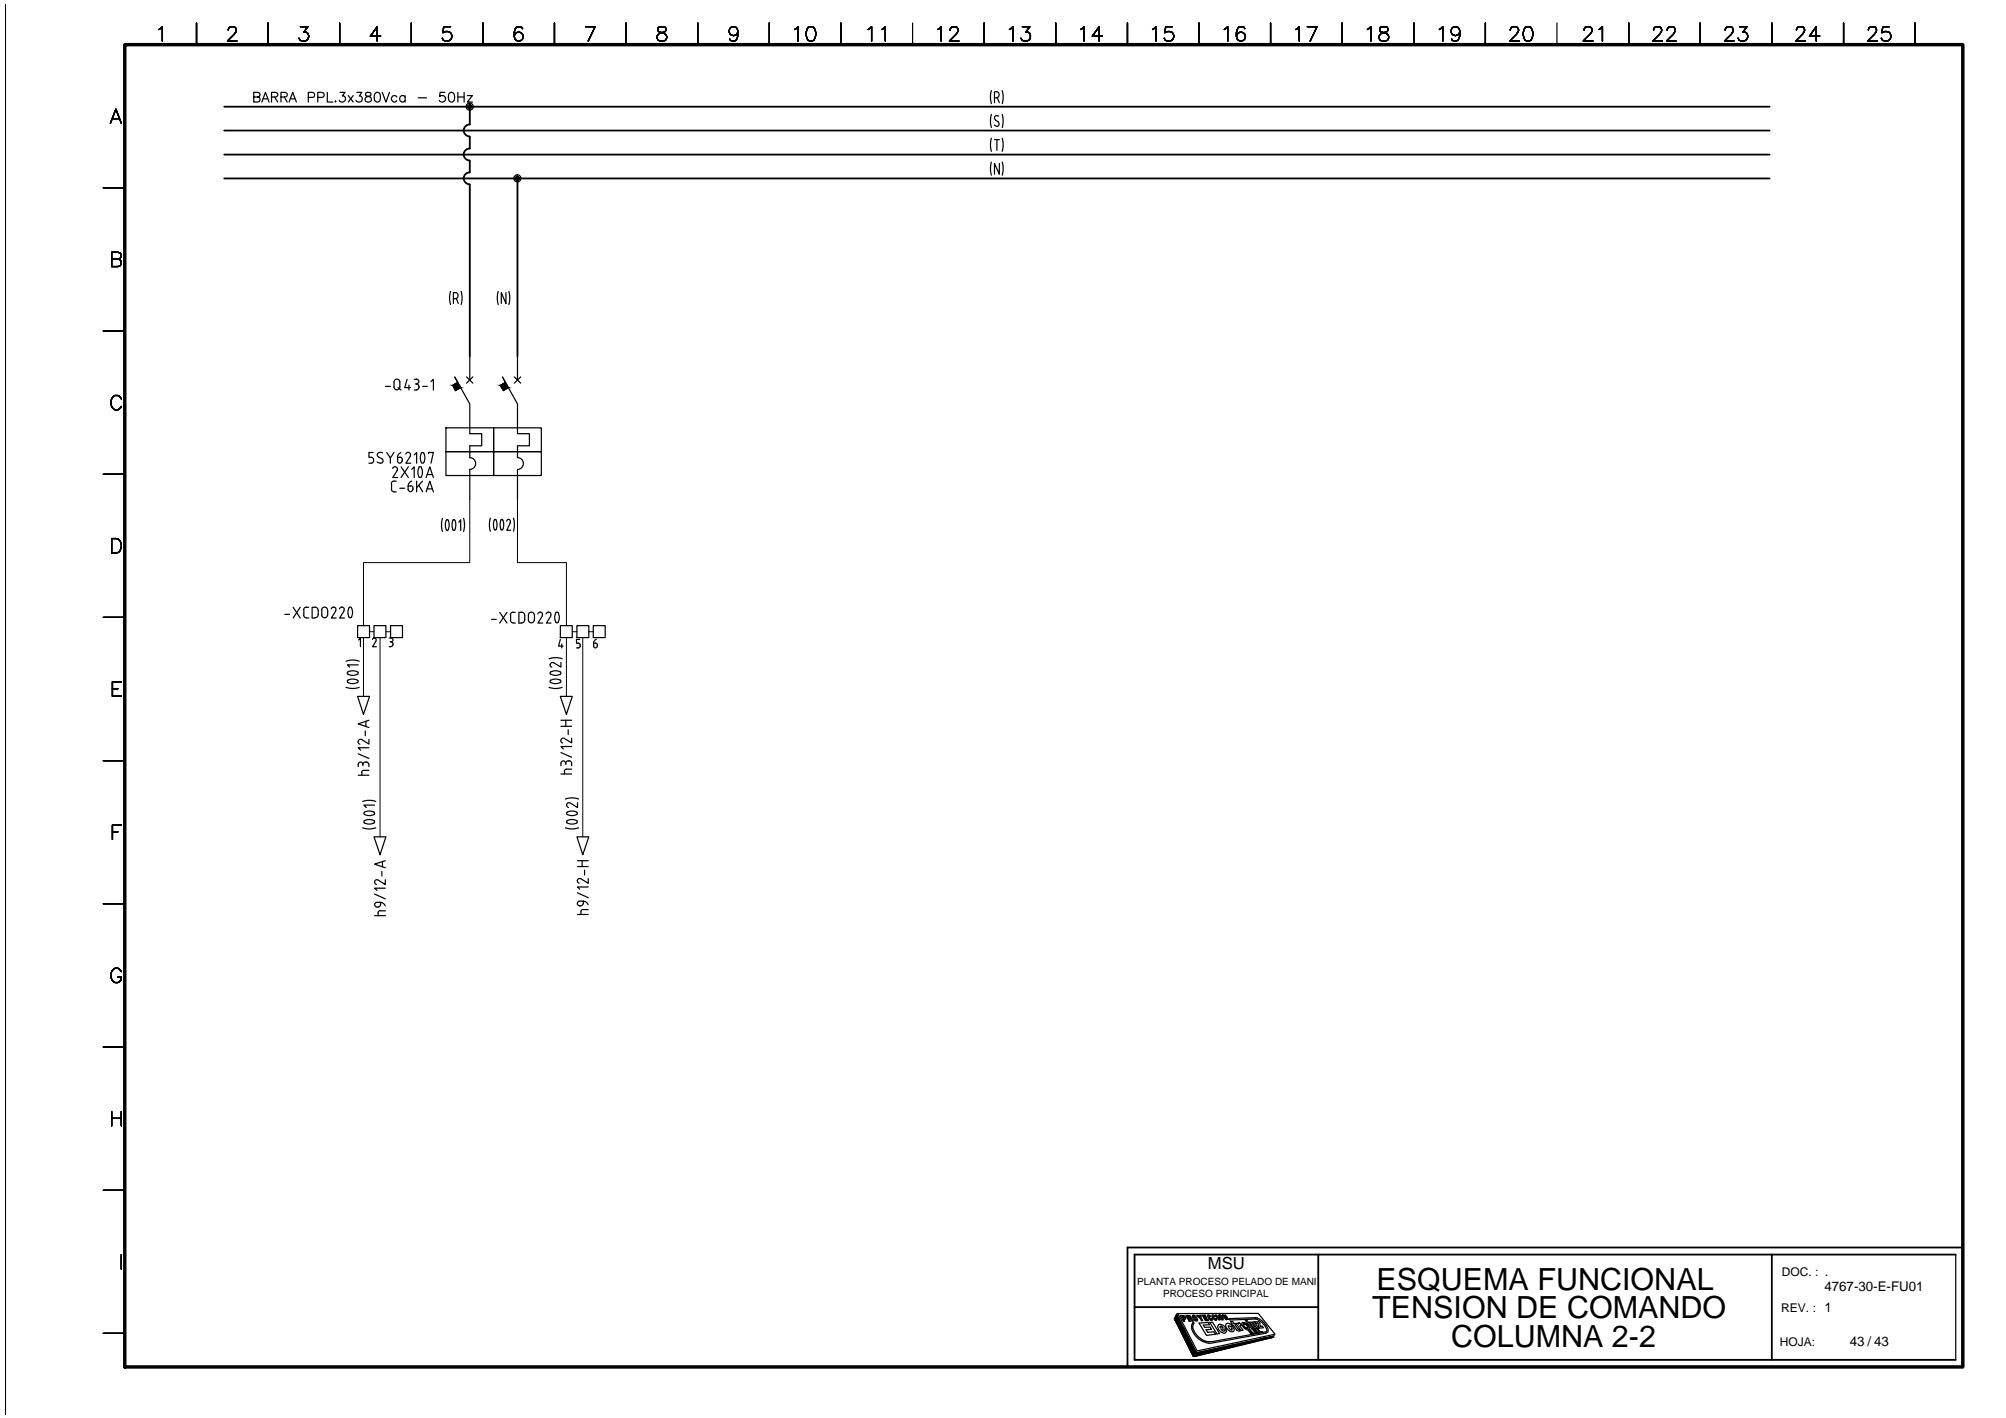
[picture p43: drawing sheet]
<svg xmlns="http://www.w3.org/2000/svg" width="420mm" height="297mm" viewBox="0 0 420 297" stroke-linecap="round" stroke-linejoin="round" font-family="sans-serif">
<defs><g id="words">
<g font-size="6.4">
<text x="288.3" y="270.2">ESQUEMA FUNCIONAL</text>
<text x="287.4" y="276.2">TENSION DE COMANDO</text>
<text x="303.9" y="282.2">COLUMNA 2-2</text>
</g>
<text font-size="3.5" x="253" y="265.8">MSU</text>
<g font-size="2.8">
<text x="382.1" y="270.3">4767-30-E-FU01</text>
<text x="387.4" y="282">43 / 43</text>
</g>
<g font-size="2.5">
<text x="373.2" y="267.3">DOC. : .</text>
<text x="373.1" y="274.9">REV. : 1</text>
<text x="372.8" y="281.9">HOJA:</text>
</g>
<g font-size="2.1">
<text x="238.2" y="269.2">PLANTA PROCESO PELADO DE MANI</text>
<text x="243.6" y="271.8">PROCESO PRINCIPAL</text>
</g>
</g></defs>
<path d="M1.2 1v295.3M98.4 104.6v13.3h-22.3v13.2M108.4 104.6v13.3h10.2v13.2M76.1 133.6v12.3M77.4 132.3h.9M79.6 133.6v41.7M80.8 132.3h1M118.6 133.6v12.3M119.9 132.3h.9M122.1 133.6v41.7M123.3 132.3h1" fill="none" stroke="#000" stroke-width=".21"/>
<g fill="none" stroke="#000" stroke-width=".38">
<path d="M47 22.4h323.6M47 27.3h323.6M47 32.4h323.6M47 37.4h323.6M98.4 33.7v2.4a1.25 1.25 0 0 0-1.3 1.3 1.25 1.25 0 0 0 1.3 1.2M98.4 28.6v2.5a1.25 1.25 0 0 0-1.3 1.3 1.25 1.25 0 0 0 1.3 1.2M98.4 22.4v3.7a1.25 1.25 0 0 0-1.3 1.2 1.25 1.25 0 0 0 1.3 1.3M98.4 38.7v35.9M108.4 37.4v37.2M237.6 273.8h38.5M276.1 262.8v22.1M371.1 262.8v22.1"/>
<path d="M409.6 262.8h-172v22.1h172M411.1 261.3h-175v25"/>
</g>
<g fill="none" stroke="#000" stroke-width=".25">
<path d="M33.3 6.2l.7-.6v3M41.2 4.8v4.6M47.8 6.3a.73 .73 0 0 1 .6-.7h.6a.74 .74 0 0 1 .4 1.1l-1.8 1.9h2M56.1 4.8v4.6M62.9 5.6h1.6l-.9 1.1a.97 .97 0 0 1 1.1 1.2 .97 .97 0 0 1-1.4 .7l-.4-.1-.3-.5M68.6 19.3v2.1h1.1M71.1 4.8v4.6M71.2 19.3h1.1l-.6 .8a.67 .67 0 0 1 .5 1.1 .67 .67 0 0 1-1.2-.2M74.7 19.3h1.1l-.6 .8a.67 .67 0 0 1 .5 1.1 .67 .67 0 0 1-1.1-.2M76.6 19.5a.38 .38 0 0 0 .2 .6 .82 .82 0 0 1 1 .9 .66 .66 0 0 1-.9 .4 .66 .66 0 0 1-.3-.9l.8-.4a.38 .38 0 0 0 .2-.6l-.3-.2zM78.7 19.5a.59 .59 0 0 1 .9 .2 1.83 1.83 0 0 1-.2 1.6 .63 .63 0 0 1-.9-.3 1.66 1.66 0 0 1 .2-1.5zM79.7 7.6h-2.1l1.4-2v3"/>
<path d="M80.1 19.3l.7 2.1 .8-2.1M86.2 4.8v4.6M93.1 19.3h-.9l-.1 .9a.7 .7 0 0 1 1 0 .7 .7 0 0 1-.1 1.1 .7 .7 0 0 1-1-.3M94.2 19.5a.63 .63 0 0 1 .9 .2 1.39 1.39 0 0 1-.4 1.7h-.2a1.34 1.34 0 0 1-.3-1.9zM94.4 5.6h-1.5l-.1 1.3a1.07 1.07 0 0 1 1.5-.1 1.07 1.07 0 0 1 0 1.5 1.07 1.07 0 0 1-1.5 0l-.2-.3M95.9 19.3v2.1M97.2 19.3v2.1M101.1 4.8v4.6M109.4 6a.94 .94 0 0 0-1.3-.3 2.84 2.84 0 0 0-.3 2.5 .94 .94 0 0 0 1.5 .1 .94 .94 0 0 0-.3-1.5 .94 .94 0 0 0-1.3 .8M116.1 4.8v4.6M122.7 5.6h1.9l-1.4 3M131.1 4.8v4.6"/>
<path d="M137.9 5.7a.6 .6 0 0 0 .3 1 1.25 1.25 0 0 1 1.4 1.3 1.03 1.03 0 0 1-1.1 .6 1.03 1.03 0 0 1-.9-1 1.41 1.41 0 0 1 1.5-.9 .6 .6 0 0 0 .2-1l-.4-.1zM146.1 4.8v4.6M154.6 6.6a.93 .93 0 0 1-1.3 .8 .93 .93 0 0 1-.4-1.4 .93 .93 0 0 1 1.5 0 2.66 2.66 0 0 1-.3 2.5 .94 .94 0 0 1-1.3-.3M161.1 4.8v4.6M166.4 6.2l.7-.6v3M169.3 5.7a1 1 0 0 1 1.4 .5 2.26 2.26 0 0 1-.3 2.3 .96 .96 0 0 1-1.4-.5 2.39 2.39 0 0 1 .3-2.3zM176.1 4.8v4.6M181.8 6.2l.8-.6v3M184.7 6.2l.7-.6v3M191.1 4.8v4.6M196.4 6.2l.7-.6v3M199 6.3l.3-.6 .8-.1a.74 .74 0 0 1 .4 1.1l-1.6 1.9h1.9"/>
<path d="M206.1 4.8v4.6M207.6 19l-.2 1.3 .2 1.4M208.8 19.2a.63 .63 0 0 1 .5 .6 .63 .63 0 0 1-.5 .6M208.8 19.2h-.5v2.3M209.9 19l.2 1.3-.2 1.4M211.4 6.2l.7-.6v3M214.1 5.6h1.6l-.8 1.1a.93 .93 0 0 1 1 .9 .93 .93 0 0 1-.9 1 .85 .85 0 0 1-1.2-.6M221.1 4.8v4.6M226.3 6.2l.7-.6v3M230.9 7.6h-2.1l1.4-2v3M236.1 4.8v4.6M241.4 6.2l.7-.6v3"/>
<path d="M245.5 5.6h-1.3l-.2 1.3a1.07 1.07 0 0 1 1.5-.1 1.07 1.07 0 0 1 0 1.5 1.07 1.07 0 0 1-1.5 0l-.1-.3M251.1 4.8v4.6M256.4 6.2l.7-.6v3M260.7 6a.9 .9 0 0 0-1.3-.3 2.22 2.22 0 0 0 0 2.8 .93 .93 0 0 0 1.4-.5 .93 .93 0 0 0-.7-1.3 .93 .93 0 0 0-1.1 .9M266.1 4.8v4.6M271.4 6.2l.7-.6v3M273.8 5.6h2.1l-1.5 3M281.1 4.8v4.6M286.4 6.2l.7-.6v3M289.1 5.7a.63 .63 0 0 0 .3 1 1.25 1.25 0 0 1 1.4 1.3l-.1 .3a1.17 1.17 0 0 1-1.8-.3 .98 .98 0 0 1 .8-1.1l.6-.2a.59 .59 0 0 0 .4-.4 .59 .59 0 0 0-.2-.6l-.4-.1zM296.1 4.8v4.6M301.5 6.2l.7-.6v3"/>
<path d="M305.8 6.6a.93 .93 0 0 1-1.3 .8 .93 .93 0 0 1-.4-1.4 .93 .93 0 0 1 1.5 0 2.51 2.51 0 0 1-.3 2.5 .9 .9 0 0 1-1.2-.3M311.1 4.8v4.6M316.3 6.3l.3-.6 .9-.1a.74 .74 0 0 1 .4 1.1l-1.7 1.9h2M319.5 5.7a1 1 0 0 1 1.4 .5 2.26 2.26 0 0 1-.3 2.3 .96 .96 0 0 1-1.4-.5 2.39 2.39 0 0 1 .3-2.3zM326.1 4.8v4.6M331.8 6.3a.73 .73 0 0 1 .5-.7h.6a.74 .74 0 0 1 .4 1.1l-1.7 1.9h2M334.9 6.2l.7-.6v3M341.1 4.8v4.6M346.3 6.3a.73 .73 0 0 1 .6-.7h.6a.74 .74 0 0 1 .4 1.1l-1.7 1.9h2M349.2 6.3l.3-.6 .8-.1a.74 .74 0 0 1 .4 1.1l-1.6 1.9h1.9M356.1 4.8v4.6M361.3 6.3l.3-.6 .9-.1a.74 .74 0 0 1 .4 1.1l-1.7 1.9h2"/>
<path d="M364.3 5.6h1.6l-.8 1.1a.97 .97 0 0 1 1 1.2 .97 .97 0 0 1-1.3 .7l-.5-.1-.3-.5M371.1 4.8v4.6M376.3 6.3a.73 .73 0 0 1 .5-.7h.6a.74 .74 0 0 1 .4 1.1l-1.7 1.9h2M381.1 7.6h-2.1l1.4-2v3M386.1 4.8v4.6M391.3 6.3a.73 .73 0 0 1 .6-.7h.6a.74 .74 0 0 1 .4 1.1l-1.7 1.9h2M395.7 5.6h-1.4l-.1 1.3a1.07 1.07 0 0 1 1.5-.1 1.07 1.07 0 0 1 0 1.5 1.07 1.07 0 0 1-1.5 0l-.1-.3M401.1 4.8v4.6M21.6 39.3h4.5M23.1 25.8l1.2-2.9 1.1 2.9M23.6 24.8h1.3M53.1 20.3l1.2-.1 .2-.3-.1-.3-.4-.3h-.9v2.1h.9l.4-.2v-.7l-.4-.2"/>
<path d="M54.8 21.4l.8-2.1 .8 2.1M55.1 20.7h1M56.9 20.3l1.1-.1 .2-.3-.1-.3-.4-.3h-.8v2.1M57.5 20.3l.7 1.1M58.9 20.3l1.1-.1 .2-.3-.1-.3-.4-.3h-.8v2.1M59.5 20.3l.7 1.1M60.6 21.4l.7-2.1 .8 2.1M60.8 20.7h1M64.6 20.4l1.1-.1 .2-.3-.1-.4-.4-.3h-.8v2.1M66.6 20.4l1.1-.1 .2-.3-.1-.4-.4-.3h-.8v2.1M70.2 21.3h.2l-.1 .1zM73 20l1 1.4"/>
<path d="M74 20l-1 1.4M83.1 20.3a.64 .64 0 0 0-.9-.1 .64 .64 0 0 0 0 1 .64 .64 0 0 0 .9-.1M84.9 20.3a.64 .64 0 0 0-1-.1 .64 .64 0 0 0 0 1 .64 .64 0 0 0 1-.1M84.9 20v1.4M87.6 20.5h1.7M95.9 20.3h1.3M97.9 20h1l-1 1.4h1M207.6 24l-.2 1.3 .2 1.4M207.6 29l-.2 1.3 .2 1.4M207.6 34l-.2 1.3 .2 1.4M208.3 20.5h.5M208.3 29.3h1"/>
<path d="M208.5 25.2l.6 .3M208.7 24.2l.5 .1M208.7 24.2a.51 .51 0 0 0-.4 .4 .51 .51 0 0 0 .2 .5M208.8 29.3v2.2M208.9 20.5l.4 1M209 25.5a.53 .53 0 0 1 .1 .9 .53 .53 0 0 1-.8-.2M209.3 34.2v2.3l-1-2.3v2.3M209.9 24l.2 1.3-.2 1.4M209.9 29l.2 1.3-.2 1.4M209.9 34l.2 1.3-.2 1.4M23.4 54.3h1.3a.79 .79 0 0 0 .7-.9l-.3-.4-.4-.2h-1.3v3h1.3a.79 .79 0 0 0 .7-.5 .79 .79 0 0 0-.3-.9l-.4-.1M21.6 69.3h4.5"/>
<path d="M85.3 79.5l-.5 1.7h1.2M86.8 79.5h.5M87.2 79.4a.49 .49 0 0 1 .5 .5 .49 .49 0 0 1-.5 .5M90.3 79.9l.5-.4v2.2M94.4 61l-.2 1.4 .2 1.4M95 62.6h.5M95.5 62.5a.63 .63 0 0 0 .4-.6 .63 .63 0 0 0-.4-.6h-.5v2.3M95.6 62.6l.4 1M96.6 61l.2 1.4-.2 1.4M97.7 79l1.3 1.3M98.4 74.6v5M99 79l-1.3 1.3"/>
<path d="M104.4 61l-.2 1.4 .2 1.4M106 61.3v2.3l-1-2.3v2.3M106.6 61l.2 1.4-.2 1.4M107.7 79l1.4 1.3M108.4 74.6v5M109.1 79l-1.4 1.3M21.6 99.4h4.5M25.4 83.6a1.11 1.11 0 0 0-1.3-.8 1.11 1.11 0 0 0-.8 1.2 1.39 1.39 0 0 0 1.4 1.9l.7-.8M78.2 94.8h-.9v1h.5a.63 .63 0 0 1 .5 .6 .63 .63 0 0 1-.5 .6h-.5M79.3 95.8l.7 .3a.51 .51 0 0 1 .2 .7 .51 .51 0 0 1-.7 .2l-.5-.2M79.5 94.8a.49 .49 0 0 0-.5 .4 .49 .49 0 0 0 .3 .5M79.5 94.7l.6 .2"/>
<path d="M80.7 80.9h1.1M81 94.8l.8 1.1 .7-1.1M81.8 95.9v1.1M82.5 80.1v.9a.61 .61 0 0 0 .6 .7 .61 .61 0 0 0 .6-.7v-.9M82.8 97.8l.4 .2v.5M82.8 97.7l-.6 .4M83.2 98.6l-.9 1.4h1M83.2 96.5a.49 .49 0 0 0 .5 .5 .49 .49 0 0 0 .5-.5M83.4 81.2l.6 .5M83.7 80a.61 .61 0 0 0-.6-.6 .61 .61 0 0 0-.6 .6M83.7 95.8h-.4v.8M83.8 95.8a.44 .44 0 0 1 .5 .5"/>
<path d="M84 94.8a1.12 1.12 0 0 0-.8 1M84 97.8l1.5 2.2M84.3 96.3v.3M85.5 94.8l.4 .2v.5M85.5 94.7l-.5 .4M85.5 97.8l-1.5 2.2M85.7 80.7v1M86 95.5l-1 1.5h1M86.2 98.3l.6-.5v2.2M86.8 95.3l.5-.5v2.2M86.8 81.7h.5M87 80.4h.3"/>
<path d="M87.2 80.4l.5 .3v.2M87.7 81.2l-.2 .4-.3 .1M87.8 97.9a1.7 1.7 0 0 0 .2 2.1l.3-.1M87.8 80.9v.3M88.2 97.9a2.1 2.1 0 0 1 0 2M88.3 94.9l.4-.1a1.66 1.66 0 0 1-.2 2.2l-.2-.1M88.3 97.9l-.3-.2-.3 .2M88.3 94.9a2.1 2.1 0 0 0 0 2M88.5 80.9h1M89.5 99.4h1.1M89.8 95v-.2h1l-.5 2.2M93.4 94.6h10v5h-10z"/>
<path d="M93.4 89.6h10v5h-10zM96.5 81.2l-1.1 .6-.6-1.1 1.1-.6-.6-1.1 3.1 5.6v6.2h2.5v2.6h-2.5v2.5M98.4 95.8a1.25 1.25 0 0 1 1.2 1.3 1.25 1.25 0 0 1-1.2 1.2M98.4 98.4v6.2M103.4 94.6h10v5h-10zM103.4 89.6h10v5h-10zM106.5 81.2l-1.1 .6-.6-1.1 1-.6-.5-1.1 3.1 5.6v6.2h2.5v2.6h-2.5v2.5M108.4 95.8a1.25 1.25 0 0 1 1.2 1.3 1.25 1.25 0 0 1-1.2 1.2M108.4 98.4v6.2M23.4 112.8h1a1.6 1.6 0 0 1 1.1 1.5 1.6 1.6 0 0 1-1.1 1.5h-1zM82 102.5v.3l.5 .2M82 101.3v1.2"/>
<path d="M82.5 100.8l-.5 .2v.3M82.6 103h.4M82.6 100.8h.4M83.7 102.3h1.1M86.2 100.8a1.12 1.12 0 0 0-.7 1M86.5 102.5a.49 .49 0 0 1-.5 .5 .49 .49 0 0 1-.5-.5v-.7h.5a.48 .48 0 0 1 .5 .2 .48 .48 0 0 1 0 .5M87.3 100.8v2.2M87.7 101.6l.8 1.4M88.5 100.8l-1.2 1.4M89.3 100l.7-2.2 .8 2.2M89.3 103l.7-2.2 .8 2.2M89.5 102.4h1.1"/>
<path d="M92.7 108.6l-.2 1.4 .2 1.3M93.5 111l-.2-1.2 .2-.8 .2-.2a1.75 1.75 0 0 1 .2 2.2M93.5 111l.2 .1 .2-.1M94.9 111l.2 .1 .2-.1M95.3 109l-.3-.1-.3 .5v.8l.2 .8M95.3 109l.2 .8-.2 1.2M96.1 109.4l.4-.5v2.2M97.1 108.6l.2 1.4-.2 1.3M102.7 108.5l-.2 1.4 .2 1.4M103.5 108.9l.2-.1a1.75 1.75 0 0 1 0 2.2l-.2-.1M103.5 108.9l-.1 .8 .1 1.2M105 108.8h.1a1.75 1.75 0 0 1 0 2.2 2.1 2.1 0 0 1-.1-2.2z"/>
<path d="M106.1 109.2a.43 .43 0 0 1 .6-.3 .43 .43 0 0 1 .1 .6M106.9 109.6l-.8 1.5h.8M107.6 108.5l.2 1.4-.2 1.4M21.6 129.3h4.5M59.7 128.7h.9M61.4 127.2l1.5 2.3M62.9 127.2l-1.5 2.3M64.2 127.2h-.3a1.88 1.88 0 0 0 0 2.1l.3 .1M64.2 129.5h.5M64.2 127.2h.5M65.9 127.2a.7 .7 0 0 1 .7 .7v.8M66 127.2h-.6v2.3h.6"/>
<path d="M66.6 128.7a.7 .7 0 0 1-.7 .7M67.4 127.8v1a.61 .61 0 0 0 .6 .6 .61 .61 0 0 0 .6-.6M68.6 127.8a.61 .61 0 0 0-.6-.6 .61 .61 0 0 0-.6 .6M68.6 127.8v1M69.4 127.6a.5 .5 0 0 1 .6-.4 .5 .5 0 0 1 .3 .7M70.3 128l-.9 1.5h1M71.1 127.6a.5 .5 0 0 1 .7-.4 .5 .5 0 0 1 .2 .7M72.1 128l-1 1.5h1.1M72.5 138.5l1.4-.2 1.3 .2M73.6 127.3a2.1 2.1 0 0 1 0 2M73.6 127.3l-.2-.1a1.53 1.53 0 0 0 0 2.2l.2-.1M74.9 131.1h2.5v2.5h-2.5z"/>
<path d="M75 139.3h-2.2l.5 .4M75.1 134.1l.4-.5v1.9M78 133.9a.4 .4 0 0 1 .6-.2 .4 .4 0 0 1 .1 .6l-.7 1.2h.8M78.3 131.1h2.5v2.5h-2.5zM81.5 133.6h.4M81.5 135.5h.4M81.7 134.5h.2M81.8 131.1h2.5v2.5h-2.5zM81.9 133.6a.4 .4 0 0 1 .4 .4 .4 .4 0 0 1-.4 .5l.4 .4M82.3 134.9a.44 .44 0 0 1-.4 .5M102.9 129.8h1M104.7 128.3l1.5 2.2"/>
<path d="M106.2 128.3l-1.5 2.2M107.5 128.2l-.3 .1a1.88 1.88 0 0 0 0 2.1l.7 .1M107.5 128.3h.4M109.2 128.2a.7 .7 0 0 1 .7 .7M109.2 128.3h-.5v2.2a.95 .95 0 0 0 1.2-.4v-.3M109.9 128.9v.9M111.9 128.8a.61 .61 0 0 0-.6-.6 .61 .61 0 0 0-.6 .6v1.1a.61 .61 0 0 0 .6 .6 .61 .61 0 0 0 .6-.6M111.9 128.9v1M112.6 128.6a.5 .5 0 0 1 .7-.3 .5 .5 0 0 1 .3 .7M113.6 129l-.9 1.5h1M114.9 128.2l-.5 .4M114.9 128.2l.5 .3-.1 .5"/>
<path d="M115 138l1.4-.2 1.3 .2M115.2 139.3l.4 .5M115.4 129l-1 1.5h1M116.5 128.3l.2-.1a1.53 1.53 0 0 1 0 2.3 1.66 1.66 0 0 1-.2-2.2zM117.4 131.1h2.5v2.5h-2.5zM117.4 133.9l-.4 1.4h1M117.5 138.8v.9l-1.7-.9-.4 .1-.2 .4M117.7 134.9v.8M120.8 131.1h2.5v2.5h-2.5zM121.4 133.9h-.7v.8l.6 .1 .2 .3M121.5 135.3l-.2 .4h-.6M121.5 135.1v.2"/>
<path d="M124.3 131.1h2.5v2.5h-2.5zM124.3 135.3a.4 .4 0 0 0 .4 .4 .4 .4 0 0 0 .4-.4M124.7 134.7l.3 .1 .1 .3M124.7 134.7h-.4v.6M124.9 133.9l-.4 .3-.2 .5M125.1 135.1v.2M21.6 159.3h4.5M23.6 144.3h1.1M25.4 142.8h-1.8v3h1.8M72.5 144l1.4 .2 1.3-.2M72.8 140.8h.1a2.05 2.05 0 0 1 2.1 0v.2a1.58 1.58 0 0 1-2.3 0zM72.9 143l-.1-.4a1.72 1.72 0 0 1 2.2 .1l-.1 .3"/>
<path d="M72.9 143a2.1 2.1 0 0 0 2 0M74.9 145.9h2.5l-1.3 3.7zM75 155.4l.4 .5M75 157.9l2.3 1M76.5 153.1v1M76.6 151.1v1M77.3 156.6h-2.3l.5 .5M77.3 154.9v1l-1.7-1-.5 .1-.1 .3M77.3 150.9l-2.3 .7 2.3 .8M115 144l1.4 .2 1.3-.2M115.2 140.8h.2a1.96 1.96 0 0 1 2.1 0v.2a1.57 1.57 0 0 1-2.3 0zM115.3 143l-.1-.4a1.7 1.7 0 0 1 2.3 .1l-.1 .3"/>
<path d="M115.4 143a2.1 2.1 0 0 0 2 0M117.4 145.9h2.5l-1.3 3.7zM117.4 155.1l.4 .5M117.5 159.9v.5M117.5 157.6l2.2 1M117.5 152.1h2.2M117.5 150.9h2.2M117.5 159.9a.49 .49 0 0 1 .5-.5 .49 .49 0 0 1 .5 .5M118.2 154.7h-.5l-.2 .4M118.5 150.9v1.2M118.5 159.9v.2M119 159.4l-.3 .1-.2 .4"/>
<path d="M119 159.4h.3M119 152.9v1M119.2 159.4l.5 .2v.3M119.7 156.4h-2.2l.5 .5M119.7 154.6v1l-1.4-.9M119.7 159.9v.5M23.6 174.2h1.1M25.4 172.8h-1.8v3.1M75 162.4h2.3M75.8 161.8v.6M76 173.4l1.3 .3 1.4-.3M76 167.9l1.3-.3 1.4 .3"/>
<path d="M76 160.1a.49 .49 0 0 0-.5-.5 .49 .49 0 0 0-.5 .5v.5M76 160.1a.63 .63 0 0 1 .6-.5 .63 .63 0 0 1 .6 .5M76 160.1v.3M76.2 161.4l-.4 .2-.1 .2M76.2 161.4h1.1M76.2 172l.1-.1a1.96 1.96 0 0 1 2.1 .1l.1 .1a1.53 1.53 0 0 1-2.3 0zM76.3 170.6l-.1-.4a1.66 1.66 0 0 1 2.3 .2l-.2 .2M76.3 170.6a2.1 2.1 0 0 0 2 0M77.3 160.1v.5M78.3 175.3h2.5l-1.2 3.7zM78.5 168.7h-2.3l.5 .5M117.5 162.1h2.2"/>
<path d="M118.3 161.6v.5M118.4 173.4l1.4 .3 1.4-.3M118.4 167.4l1.4-.3 1.4 .3M118.7 168.6l.4 .5M118.7 172l.1-.1a1.96 1.96 0 0 1 2.1 .1v.1a1.53 1.53 0 0 1-2.2 0zM118.8 170.6l-.1-.4a1.66 1.66 0 0 1 2.2 .2l-.1 .2M118.8 170.6a2.1 2.1 0 0 0 2 0M119.4 168.2h-.5l-.2 .4M119.7 161.1l-1.3 .1-.2 .4M120.8 175.3h2.5l-1.2 3.7zM121 168.1v1.1l-1.5-1M21.6 189.3h4.5"/>
<path d="M78.5 191.8h2.2M78.5 187.3l2.2 1M78.5 184.8l.3 .5M79 190h.2M79.2 191.2v.6M79.6 190.8l-.4 .2v.2M79.6 190.8h1.1M79.7 189.5l-.3 .4-.2 .1M79.7 189v.5M80 182.5v1M80.1 180.5v1.1M80.7 189.8a1.41 1.41 0 0 0-2.2-.5 .49 .49 0 0 0 .4 .7"/>
<path d="M80.7 186.1h-2.2l.5 .4M80.7 184.3v1l-1.7-1-.4 .1-.1 .4M80.7 180.3l-2.2 .7 2.2 .8M121 191.6h2.2M121 187l2.2 1M121 181.5h2.2M121 180.3h2.2M121.7 184.1a.5 .5 0 0 0-.8 .2 .5 .5 0 0 0 .4 .7M121.9 180.3v1.2M122.1 190.5l-.4 .2v.9M122.1 188.8a1.12 1.12 0 0 1 1.1 .7M122.1 190.5h1.1"/>
<path d="M122.1 189.3l-.2 .4h-.2M122.2 189.3l-.1-.5h-.7a.53 .53 0 0 0-.5 .6 .53 .53 0 0 0 .8 .4M122.4 182.3v1M123.2 185.8h-2.2l.4 .5M123.2 184v1l-1.5-.9M21.6 219.3h4.5M25.4 203.5a1.11 1.11 0 0 0-1.3-.7 1.11 1.11 0 0 0-.8 1.2 1.32 1.32 0 0 0 .2 1.4 1.32 1.32 0 0 0 1.4 .3l.5-.6v-.4h-.7M23.4 232.8v3M23.4 234.3h2M25.4 232.8v3M21.6 249.3h4.5M21.6 279.3h4.5"/>
<path d="M25.4 262.8v3.1M246.4 275.3l4.1 7.9-.6 .9-3.9-7.8zM246.7 275.2l16.8-.1 3.6 4.4-16.3 3.5zM247.2 275.6h.7a.4 .4 0 0 1 .4 .2 .4 .4 0 0 1-.1 .5h-.3l.2 .5h-.2zM247.6 275.8h.3l.1 .3h-.2zM249 275.7l.1 .1M249 275.7h-.3l.2 .4h.2M249.1 275.8l.1 .1M249.2 275.9l-.1 .2M249.2 276.2l.2 .1M249.2 276.3h-.2l.3 .5h-.2M249.4 276.1l.2 .2"/>
<path d="M249.4 276.4l.3 .4 .3-.1-.3-.3M249.4 276.1v-.3l-.3-.2h-.7l.7 1.2M249.8 275.6a.84 .84 0 0 1 .9 1.1h-.2l-.4-.3-.3-.3zM250 275.8h.1M250 275.7a.81 .81 0 0 1 .5 .9l-.4-.5zM250.7 275.5h.2l.4 .4v-.4h.3v.6l.3 .5h-.3zM251.1 277.2l1.9-.2 .3 .5-1.3 .1 .3 .4h1.2l.3 .5-1.2 .1 .4 .5 1.2-.1 .4 .5-1.9 .2zM251.8 275.5h.6l.2 .2h-.4l.1 .3 .4-.1 .1 .2h-.4l.2 .3h.4l.1 .2h-.6zM253.4 277h.6l1.5 2.4h-.6zM253.9 276.2h-.2v.2h-.1l-.4-.7 .4 .1a.36 .36 0 0 0-.6-.3 .36 .36 0 0 0 .1 .6l.3 .3a.28 .28 0 0 0 .3 .2 .28 .28 0 0 0 .2-.4M254.5 275.7v.1M254.5 275.7a.36 .36 0 0 0-.3-.3 .36 .36 0 0 0-.4 .1l.2 .6 .3 .3a.28 .28 0 0 0 .3 .2 .28 .28 0 0 0 .3-.2l-.2-.3"/>
<path d="M254.5 275.8l-.4-.1a.55 .55 0 0 0 .5 .6l.1-.2M254.6 275.5h.2l.7 1h-.3zM255.2 277.5a1.23 1.23 0 0 1 1.6 .8l-1 .2 .4 .3 .7-.2a.61 .61 0 0 1-.4 .7 .61 .61 0 0 1-.7-.2 1.12 1.12 0 0 1-.6-1.6zM255.3 275.5a.72 .72 0 0 1 .7 .3 .72 .72 0 0 1 .1 .7l-.6-.3-.2-.4zM255.5 275.6a.56 .56 0 0 1 .5 .8zM255.5 275.6h.1M255.5 277.9l.3-.1 .3 .3-.5 .1zM256 275.5h.3l.6 .5-.4-.5h.2l.6 .9-.7-.5 .3 .5-.1 .1zM256.9 277.3a1.12 1.12 0 0 1 1.3 .5l-.5 .1-.3-.2a.67 .67 0 0 0 .7 .9l-.1-.4 .4-.1a.54 .54 0 0 1 0 .8 .54 .54 0 0 1-.8-.1 1.22 1.22 0 0 1-.7-1.5zM258.9 278.5l.7 .3M259.3 278.3l-.6-.8h.2l-.2-.3h-.2l-.3-.4-.5 .1 .3 .4h-.1l.3 .3 .8 1M259.3 278.3l.2 .1"/>
<path d="M259.4 277.3l-.5-.1 1 1.5h.5l-.7-.9 .1-.2h.1M259.4 277.3h.1M259.5 278.5l.3 .3h-.3M259.6 277.1l-.2 .2M259.6 277.1h.1M259.6 277.1l.3 .5M259.9 277.6h.1M260.2 277.1a1.31 1.31 0 0 1 1.4 1.4 1.13 1.13 0 0 1-1.4-1zM260.8 276.6l.3-.1 1.4 1.9h-.3zM261.2 277.7l-.1-.2a.5 .5 0 0 0-.7-.1l.3 .6a.47 .47 0 0 0 .7 .2l-.1-.5M261.5 278.6h.4l.1 .2h-.3l.4 .1 .3 .3v.2h-.4l-.2-.3 .4 .1-.4-.1zM261.7 277l.4-.1 .7 1.1h.2l-.6-1.1h.3l1 1.4h-.3l-.2-.2v.2h-.4z"/>
<path d="M261.7 278.6h.1M262.4 279.3l.3 .1zM262.7 278.5l.2 .2M262.8 278.6h-.2l.3 .2M262.9 276.9h.8l.2 .2v.8l.4-.1 .3 .3-.8 .1-.2-.3-.1-.7h-.4zM262.9 278.6v.2M263 276.3a3.5 3.5 0 0 1 2.3 2.5l-.3 .2-11.7 2.1M263 278.9l.1 .1M263 276.3l-5.4 .2-.2-.3 5.6-.2a3.6 3.6 0 0 1 2.6 2.9l-.5 .4-11 2a3.9 3.9 0 0 1-4.5-3.7l.2-.6 .3 .1a2.21 2.21 0 0 0 .7 2.7 3.6 3.6 0 0 0 2.5 1.3M263.1 278.7v.1M263.1 278.7l-.4-.3-.3 .2 .6 .8 .2-.1-.2-.3M263.1 278.8h.1"/>
<path d="M263.2 278.9l.3 .4h-.2l-.2-.3M263.2 278.3h.3l.5 .7 .3 .1-.4 .1zM263.5 279.1l.2 .1zM264.3 279l.2 .1zM409.6 262.8v22.1M250.8 283.3l16-3.4-.4 .3-16.2 3.9zM253.2 281.1h.1"/>
<circle cx="98.4" cy="22.3" r=".74"/>
<circle cx="98.4" cy="22.3" r=".44"/>
<circle cx="98.4" cy="22.3" r=".23"/>
<circle cx="108.4" cy="37.4" r=".74"/>
<circle cx="108.4" cy="37.4" r=".44"/>
<circle cx="108.4" cy="37.4" r=".23"/>
</g>
<path d="M26.1 9.4h385v276.9h-385z" fill="none" stroke="#000" stroke-width=".72"/>
<g fill="#000" stroke="#000" stroke-width=".21">
<path d="M94.8 80.7h1.4l.3 .5zM94.8 80.7l1.1-.6 .3 .6zM104.8 80.7h1.4l.3 .5zM104.8 80.7l1-.6 .4 .6zM246.4 275.3l.5 1h-.9zM265.2 280.2l1.6-.3-.4 .3zM249.5 283.3h.9l-.5 .8zM250.8 283.3l-.6 .8zM250.8 283.3h2.7l-3.2 .8z"/>
<path d="M94.8 80.7l.3 .5h1.4zM95.1 81.2h1.4l-1.1 .6z"/>
<path d="M104.8 80.7l.2 .5h1.5zM105 81.2h1.5l-1.1 .6z"/>
<path d="M246 276.3l4.5 6.9-3.6-6.9zM246 276.3l4.5 6.9h-1.1z"/>
<path d="M249.4 283.2l1 .1 .1-.1zM249.4 283.2l1 .1h-.9z"/>
<path d="M253.5 283.3l12.9-3.1h-1.2zM250.8 283.3l14.4-3.1-11.7 3.1z"/>
</g>
<use href="#words"/>
</svg>
